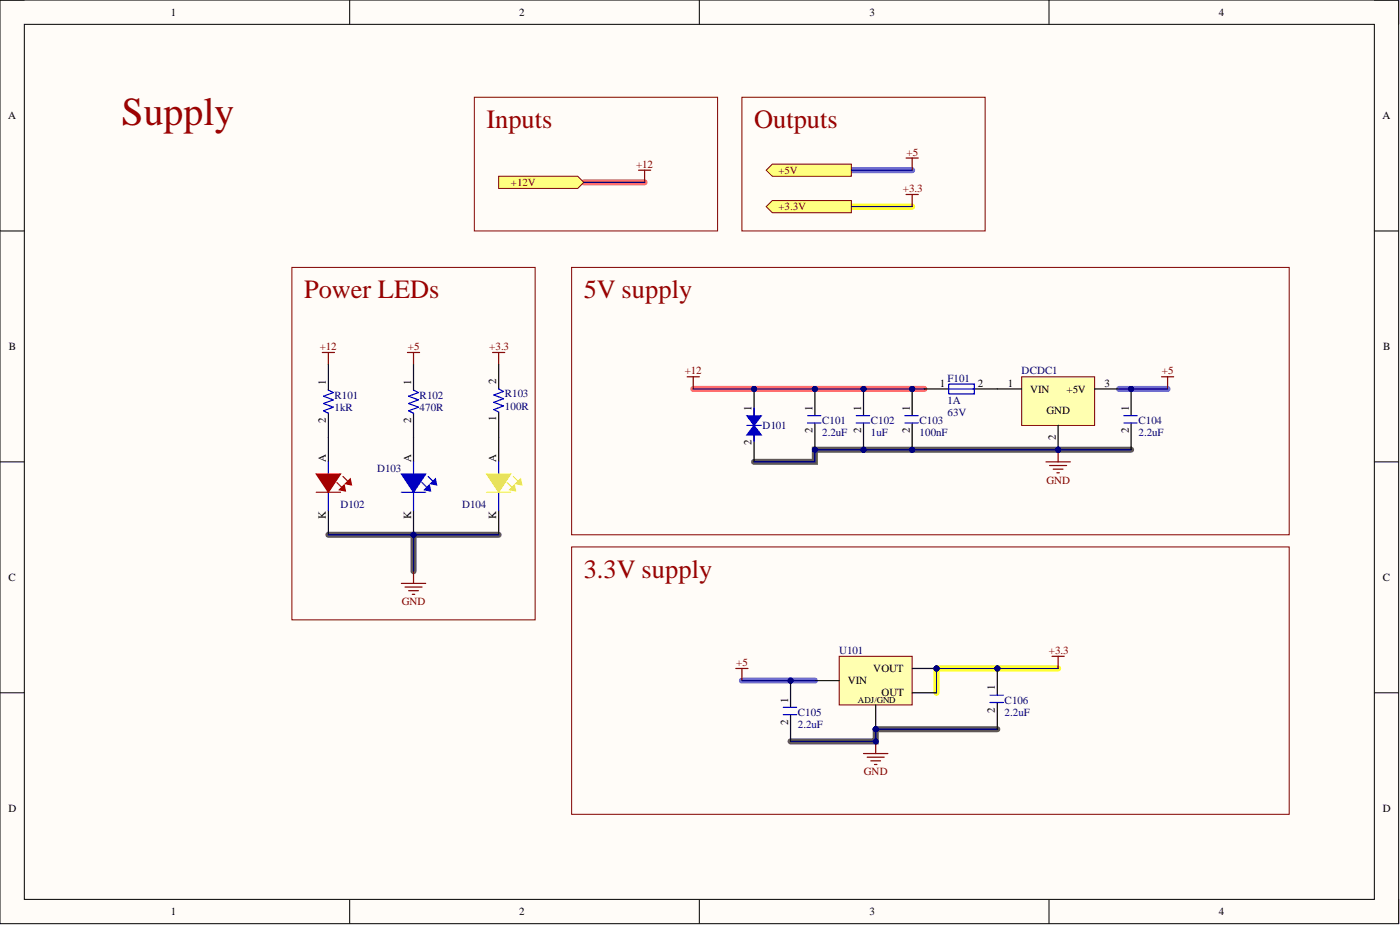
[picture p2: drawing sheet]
<svg xmlns="http://www.w3.org/2000/svg" width="292mm" height="193mm" viewBox="0 0 292 193" stroke-linecap="round" stroke-linejoin="round" font-family="sans-serif">
<defs><g id="words">
<text font-size="8.3" fill="#980000" x="25.4" y="26.1">Supply</text>
<g font-size="5.5" fill="#980000">
<text x="101.5" y="26.7">Inputs</text>
<text x="157.3" y="26.7">Outputs</text>
<text x="63.4" y="62.2">Power LEDs</text>
<text x="121.8" y="62.2">5V supply</text>
<text x="121.8" y="120.5">3.3V supply</text>
</g>
<g font-size="2.3">
<text x="35.6" y="3.3">1</text>
<text x="108.4" y="3.3">2</text>
<text x="181.4" y="3.3">3</text>
<text x="254.3" y="3.3">4</text>
<text x="1.7" y="24.9">A</text>
<text x="288.4" y="24.9">A</text>
<text x="1.9" y="73">B</text>
<text x="288.6" y="73">B</text>
<text x="68" y="80.4" transform="rotate(-90 68 80.4)">1</text>
<text x="85.8" y="80.4" transform="rotate(-90 85.8 80.4)">1</text>
<text x="103.5" y="80.1" transform="rotate(-90 103.5 80.1)">2</text>
<text x="196.1" y="80.6">1</text>
<text x="204" y="80.6">2</text>
<text x="210.3" y="80.6">1</text>
<text x="214.9" y="81.9">VIN</text>
<text x="222.5" y="81.9">+5V</text>
<text x="230.4" y="80.6">3</text>
<text x="68" y="88.2" transform="rotate(-90 68 88.2)">2</text>
<text x="85.8" y="88.2" transform="rotate(-90 85.8 88.2)">2</text>
<text x="103.5" y="87.8" transform="rotate(-90 103.5 87.8)">1</text>
<text x="156.8" y="85.7" transform="rotate(-90 156.8 85.7)">1</text>
<text x="169.5" y="85.7" transform="rotate(-90 169.5 85.7)">1</text>
<text x="179.7" y="85.7" transform="rotate(-90 179.7 85.7)">1</text>
<text x="189.8" y="85.7" transform="rotate(-90 189.8 85.7)">1</text>
<text x="218.3" y="86.5">GND</text>
<text x="235.5" y="85.7" transform="rotate(-90 235.5 85.7)">1</text>
<text x="156.8" y="92.9" transform="rotate(-90 156.8 92.9)">2</text>
<text x="169.5" y="90.4" transform="rotate(-90 169.5 90.4)">2</text>
<text x="179.7" y="90.4" transform="rotate(-90 179.7 90.4)">2</text>
<text x="189.8" y="90.4" transform="rotate(-90 189.8 90.4)">2</text>
<text x="220.3" y="91.8" transform="rotate(-90 220.3 91.8)">2</text>
<text x="235.5" y="90.4" transform="rotate(-90 235.5 90.4)">2</text>
<text x="68" y="96.4" transform="rotate(-90 68 96.4)">A</text>
<text x="85.8" y="96.4" transform="rotate(-90 85.8 96.4)">A</text>
<text x="103.5" y="96.4" transform="rotate(-90 103.5 96.4)">A</text>
<text x="68" y="108.2" transform="rotate(-90 68 108.2)">K</text>
<text x="85.8" y="108.2" transform="rotate(-90 85.8 108.2)">K</text>
<text x="103.5" y="108.2" transform="rotate(-90 103.5 108.2)">K</text>
<text x="1.8" y="121.2">C</text>
<text x="288.5" y="121.2">C</text>
<text x="176.9" y="142.8">VIN</text>
<text x="182.2" y="140.2">VOUT</text>
<text x="164.4" y="146.6" transform="rotate(-90 164.4 146.6)">1</text>
<text x="183.9" y="145.3">OUT</text>
<text x="207.6" y="148.7" transform="rotate(-90 207.6 148.7)">2</text>
<text x="207.6" y="144" transform="rotate(-90 207.6 144)">1</text>
<text x="164.4" y="151.2" transform="rotate(-90 164.4 151.2)">2</text>
<text x="1.8" y="169.4">D</text>
<text x="288.5" y="169.4">D</text>
<text x="35.6" y="190.9">1</text>
<text x="108.4" y="190.9">2</text>
<text x="181.4" y="190.9">3</text>
<text x="254.3" y="190.9">4</text>
</g>
<g font-size="2.3" fill="#800000">
<text x="132.7" y="35">+12</text>
<text x="189.1" y="32.5">+5</text>
<text x="106.6" y="38.8">+12V</text>
<text x="162.4" y="36.3">+5V</text>
<text x="188.4" y="40.1">+3.3</text>
<text x="162.4" y="43.9">+3.3V</text>
<text x="66.7" y="73">+12</text>
<text x="85.1" y="73">+5</text>
<text x="102.1" y="73">+3.3</text>
<text x="142.9" y="78.1">+12</text>
<text x="242.4" y="78.1">+5</text>
<text x="218.3" y="100.9">GND</text>
<text x="83.8" y="126.3">GND</text>
<text x="218.8" y="136.4">+3.3</text>
<text x="153.6" y="138.9">+5</text>
<text x="180.3" y="161.8">GND</text>
</g>
<g font-size="2.3" fill="#000080">
<text x="69.8" y="83.2">R101</text>
<text x="87.5" y="83.2">R102</text>
<text x="105.3" y="82.9">R103</text>
<text x="197.7" y="79.6">F101</text>
<text x="213.2" y="78.1">DCDC1</text>
<text x="69.8" y="85.7">1kR</text>
<text x="87.5" y="85.7">470R</text>
<text x="105.3" y="85.5">100R</text>
<text x="159.1" y="89.4">D101</text>
<text x="171.5" y="88.5">C101</text>
<text x="181.7" y="88.5">C102</text>
<text x="191.8" y="88.5">C103</text>
<text x="197.7" y="84.2">1A</text>
<text x="197.7" y="86.7">63V</text>
<text x="237.5" y="88.5">C104</text>
<text x="171.5" y="91">2.2uF</text>
<text x="181.7" y="91">1uF</text>
<text x="191.8" y="91">100nF</text>
<text x="237.5" y="91">2.2uF</text>
<text x="78.7" y="98.4">D103</text>
<text x="71.1" y="106">D102</text>
<text x="96.4" y="106">D104</text>
<text x="175.1" y="136.4">U101</text>
<text x="166.5" y="149.3">C105</text>
<text x="209.6" y="146.8">C106</text>
<text x="209.6" y="149.3">2.2uF</text>
<text x="166.5" y="151.9">2.2uF</text>
</g>
<text font-size="1.9" x="179" y="146.6">ADJ/GND</text>
</g></defs>
<path d="M0 0h291.8v192.7h-291.8z" fill-rule="evenodd" fill="#fffcf8"/>
<path d="M0 0h291.8v192.7h-291.8z" fill="none" stroke="#000" stroke-width=".21"/>
<path d="M5.1 5.1h281.6v182.5h-281.6z" fill-rule="evenodd" fill="#fffcf8"/>
<g fill="none" stroke="#000" stroke-width=".21">
<path d="M0 0h5.1M5.1 5.1h281.6v182.5h-281.6zM73 0v5.1M145.9 0v5.1M218.9 0v5.1M286.7 0h5.1v5.1M0 48.2h5.1M286.7 48.2h5.1M0 96.4h5.1M286.7 96.4h5.1M0 144.5h5.1M286.7 144.5h5.1"/>
<path d="M73 187.6v5.1M145.9 187.6v5.1M218.9 187.6v5.1M291.8 187.6v5.1"/>
</g>
<path d="M121.8 38h12.7M144.6 81.1h48.3" fill="none" stroke="#ff6e6e" stroke-width="1.3"/>
<path d="M177.6 35.5h12.7M233.5 81.1h10.1M154.8 142h15.2" fill="none" stroke="#6e6eff" stroke-width="1.3"/>
<path d="M177.6 43.1h12.7M220.8 139.5h-25.4v5" fill="none" stroke="#ff0" stroke-width="1.3"/>
<path d="M236 93.8h-66v2.6h-12.7M68.5 111.6h35.5M86.3 111.6v7.6M208.1 152.1h-25.4v2.6h-17.8" fill="none" stroke="#605857" stroke-width="1.3"/>
<path d="M104 36.8h16.5l1.3 1.2-1.3 1.3h-16.5z" fill-rule="evenodd" fill="#ffff80"/>
<path d="M104 36.8h16.5l1.3 1.2-1.3 1.3h-16.5z" fill="none" stroke="#800000" stroke-width=".21"/>
<path d="M159.9 35.5l1.2-1.3h16.5v2.6h-16.5z" fill-rule="evenodd" fill="#ffff80"/>
<path d="M159.9 35.5l1.2-1.3h16.5v2.6h-16.5z" fill="none" stroke="#800000" stroke-width=".21"/>
<path d="M159.9 43.1l1.2-1.3h16.5v2.6h-16.5z" fill-rule="evenodd" fill="#ffff80"/>
<path d="M99 20.3h50.7v27.9h-50.7zM154.8 20.3h50.7v27.9h-50.7zM159.9 43.1l1.2-1.3h16.5v2.6h-16.5z" fill="none" stroke="#800000" stroke-width=".21"/>
<path d="M133.2 35.5h2.6M134.5 35.5v2.5M189.1 33h2.5M190.3 33v2.5M189.1 40.6h2.5M190.3 40.6v2.5" fill="none" stroke="#800000" stroke-width=".25"/>
<circle cx="220.8" cy="93.8" r=".51" fill="#000080"/>
<circle cx="220.8" cy="93.8" r=".51" fill="none" stroke="#000080" stroke-width=".21"/>
<path d="M213.2 78.6h15.2v10.1h-15.2z" fill-rule="evenodd" fill="#ffffb0"/>
<path d="M213.2 78.6h15.2v10.1h-15.2z" fill="none" stroke="#800000" stroke-width=".21"/>
<path d="M208.1 81.1h5.1M220.8 88.7v5.1M228.4 81.1h5.1" fill="none" stroke="#000" stroke-width=".25"/>
<circle cx="220.8" cy="93.8" r=".51" fill="#000080"/>
<circle cx="220.8" cy="93.8" r=".51" fill="none" stroke="#000080" stroke-width=".21"/>
<path d="M119.3 55.8h149.7v55.8h-149.7z" fill="none" stroke="#800000" stroke-width=".21"/>
<path d="M218.2 96.4h5.1M219 97.1h3.5M219.8 97.9h2M220.5 98.6h.5M220.8 93.8v2.6" fill="none" stroke="#800000" stroke-width=".25"/>
<circle cx="220.8" cy="93.8" r=".51" fill="#000080"/>
<circle cx="220.8" cy="93.8" r=".51" fill="none" stroke="#000080" stroke-width=".21"/>
<path d="M143.4 78.6h2.5M144.6 78.6v2.5M242.3 78.6h2.6M243.6 78.6v2.5" fill="none" stroke="#800000" stroke-width=".25"/>
<path d="M192.9 81.1h5M203 81.1h5.1" fill="none" stroke="#000" stroke-width=".25"/>
<path d="M198 80.1h5.3v2.1h-5.3zM198 81.1h5.3" fill="none" stroke="#00f" stroke-width=".25"/>
<path d="M119.3 114.1h149.7v55.8h-149.7z" fill="none" stroke="#800000" stroke-width=".21"/>
<circle cx="182.7" cy="152.1" r=".51" fill="#000080"/>
<circle cx="182.7" cy="152.1" r=".51" fill="none" stroke="#000080" stroke-width=".21"/>
<circle cx="195.4" cy="139.5" r=".51" fill="#000080"/>
<circle cx="195.4" cy="139.5" r=".51" fill="none" stroke="#000080" stroke-width=".21"/>
<path d="M175.1 136.9h15.2v10.2h-15.2z" fill-rule="evenodd" fill="#ffffb0"/>
<path d="M175.1 136.9h15.2v10.2h-15.2z" fill="none" stroke="#800000" stroke-width=".21"/>
<path d="M170 142h5.1M182.7 147.1v5" fill="none" stroke="#000" stroke-width=".25"/>
<circle cx="182.7" cy="152.1" r=".51" fill="#000080"/>
<circle cx="182.7" cy="152.1" r=".51" fill="none" stroke="#000080" stroke-width=".21"/>
<path d="M190.3 139.5h5.1" fill="none" stroke="#000" stroke-width=".25"/>
<circle cx="195.4" cy="139.5" r=".51" fill="#000080"/>
<circle cx="195.4" cy="139.5" r=".51" fill="none" stroke="#000080" stroke-width=".21"/>
<path d="M190.3 144.5h5.1" fill="none" stroke="#000" stroke-width=".25"/>
<circle cx="157.3" cy="81.1" r=".51" fill="#000080"/>
<circle cx="157.3" cy="81.1" r=".51" fill="none" stroke="#000080" stroke-width=".21"/>
<path d="M157.3 81.1v5.6" fill="none" stroke="#000" stroke-width=".25"/>
<circle cx="157.3" cy="81.1" r=".51" fill="#000080"/>
<circle cx="157.3" cy="81.1" r=".51" fill="none" stroke="#000080" stroke-width=".21"/>
<path d="M157.3 90.8v5.6" fill="none" stroke="#000" stroke-width=".25"/>
<path d="M157.3 88.7l1.5 2h-3z" fill="#00f"/>
<path d="M157.3 88.7l1.5 2h-3z" fill="none" stroke="#00f" stroke-width=".25"/>
<path d="M155.8 86.8h3l-1.5 1.9z" fill="#00f"/>
<path d="M155.8 86.8h3l-1.5 1.9zM155.8 88.7h3M157.3 85.1v3M157.3 89.1v3" fill="none" stroke="#00f" stroke-width=".25"/>
<path d="M153.5 139.5h2.6M154.8 139.5v2.5M180.2 157.2h5M180.9 158h3.6M181.7 158.7h2M182.5 159.5h.5M182.7 154.7v2.5" fill="none" stroke="#800000" stroke-width=".25"/>
<circle cx="182.7" cy="154.7" r=".51" fill="#000080"/>
<circle cx="182.7" cy="154.7" r=".51" fill="none" stroke="#000080" stroke-width=".21"/>
<path d="M67.2 73.5h2.6M68.5 73.5v2.6M85 73.5h2.5M86.3 73.5v2.6M102.8 73.5h2.5M104 73.5v2.6M219.5 136.9h2.5M220.8 136.9v2.6" fill="none" stroke="#800000" stroke-width=".25"/>
<path d="M60.9 55.8h50.8v73.5h-50.8z" fill="none" stroke="#800000" stroke-width=".21"/>
<circle cx="86.3" cy="111.6" r=".51" fill="#000080"/>
<circle cx="86.3" cy="111.6" r=".51" fill="none" stroke="#000080" stroke-width=".21"/>
<path d="M86.3 106.5v5.1" fill="none" stroke="#000" stroke-width=".25"/>
<circle cx="86.3" cy="111.6" r=".51" fill="#000080"/>
<circle cx="86.3" cy="111.6" r=".51" fill="none" stroke="#000080" stroke-width=".21"/>
<path d="M86.3 91.3v5.1" fill="none" stroke="#000" stroke-width=".25"/>
<path d="M86.3 96.4v2.5M83.7 102.7h5.1M86.3 101.4v5.1" fill="none" stroke="#00f" stroke-width=".25"/>
<path d="M83.7 98.9h5.1l-2.5 3.8z" fill="#00f"/>
<path d="M83.7 98.9h5.1l-2.5 3.8zM88.1 100.7l1.5 1.5" fill="none" stroke="#00f" stroke-width=".25"/>
<path d="M88.6 102.2l1-1 .2 1.2z" fill="#00f"/>
<path d="M89.3 99.4l1.5 1.5M88.6 102.2l1-1 .2 1.2z" fill="none" stroke="#00f" stroke-width=".25"/>
<path d="M89.8 100.9l1-1 .3 1.3z" fill="#00f"/>
<path d="M68.5 96.4v2.5M68.5 101.4v5.1M89.8 100.9l1-1 .3 1.3z" fill="none" stroke="#00f" stroke-width=".25"/>
<path d="M68.5 91.3v5.1M68.5 106.5v5.1" fill="none" stroke="#000" stroke-width=".25"/>
<path d="M66 102.7h5.1" fill="none" stroke="#ca0000" stroke-width=".25"/>
<path d="M66 98.9h5.1l-2.6 3.8z" fill="#ca0000"/>
<path d="M66 98.9h5.1l-2.6 3.8zM70.3 100.7l1.5 1.5" fill="none" stroke="#ca0000" stroke-width=".25"/>
<path d="M70.8 102.2l1-1 .3 1.2z" fill="#ca0000"/>
<path d="M71.6 99.4l1.5 1.5M70.8 102.2l1-1 .3 1.2z" fill="none" stroke="#ca0000" stroke-width=".25"/>
<path d="M72.1 100.9l1-1 .2 1.3z" fill="#ca0000"/>
<path d="M72.1 100.9l1-1 .2 1.3z" fill="none" stroke="#ca0000" stroke-width=".25"/>
<path d="M104 91.3v5.1M104 106.5v5.1" fill="none" stroke="#000" stroke-width=".25"/>
<path d="M104 96.4v2.5M104 101.4v5.1" fill="none" stroke="#00f" stroke-width=".25"/>
<path d="M101.5 102.7h5.1" fill="none" stroke="#eeee50" stroke-width=".25"/>
<path d="M101.5 98.9h5.1l-2.6 3.8z" fill="#eeee50"/>
<path d="M101.5 98.9h5.1l-2.6 3.8zM105.8 100.7l1.5 1.5" fill="none" stroke="#eeee50" stroke-width=".25"/>
<path d="M106.3 102.2l1-1 .3 1.2z" fill="#eeee50"/>
<path d="M107.1 99.4l1.5 1.5M106.3 102.2l1-1 .3 1.2z" fill="none" stroke="#eeee50" stroke-width=".25"/>
<path d="M107.6 100.9l1-1 .3 1.3z" fill="#eeee50"/>
<path d="M107.6 100.9l1-1 .3 1.3z" fill="none" stroke="#eeee50" stroke-width=".25"/>
<path d="M68.5 76.1v5.3M86.3 76.1v5.3M104 76.1v5M68.5 86.2v5.1M86.3 86.2v5.1M104 86v5.3" fill="none" stroke="#000" stroke-width=".25"/>
<path d="M68.5 81.4l1 .5-2 .8 2 .7-2 .8 2 .7-2 .8 1 .5M86.3 81.4l1 .5-2 .8 2 .7-2 .8 2 .7-2 .8 1 .5M104 81.1l1.1 .5-2.1 .8 2.1 .8-2.1 .7 2.1 .8-2.1 .8 1 .5" fill="none" stroke="#00f" stroke-width=".25"/>
<path d="M86.3 119.2v2.5M83.7 121.7h5.1M84.5 122.5h3.6M85.3 123.2h2M86 124h.5" fill="none" stroke="#800000" stroke-width=".25"/>
<circle cx="180.2" cy="81.1" r=".51" fill="#000080"/>
<circle cx="180.2" cy="81.1" r=".51" fill="none" stroke="#000080" stroke-width=".21"/>
<circle cx="180.2" cy="93.8" r=".51" fill="#000080"/>
<circle cx="180.2" cy="93.8" r=".51" fill="none" stroke="#000080" stroke-width=".21"/>
<path d="M180.2 81.1v5.6" fill="none" stroke="#000" stroke-width=".25"/>
<circle cx="180.2" cy="81.1" r=".51" fill="#000080"/>
<circle cx="180.2" cy="81.1" r=".51" fill="none" stroke="#000080" stroke-width=".21"/>
<path d="M180.2 88.3v5.5" fill="none" stroke="#000" stroke-width=".25"/>
<circle cx="180.2" cy="93.8" r=".51" fill="#000080"/>
<circle cx="180.2" cy="93.8" r=".51" fill="none" stroke="#000080" stroke-width=".21"/>
<path d="M178.6 86.7h2.8M178.6 88.2h2.8" fill="none" stroke="#00f" stroke-width=".25"/>
<path d="M121.8 38h12.7M177.6 35.5h12.7M177.6 43.1h12.7M220.8 93.8h15.2" fill="none" stroke="#000080" stroke-width=".25"/>
<circle cx="220.8" cy="93.8" r=".51" fill="#000080"/>
<circle cx="220.8" cy="93.8" r=".51" fill="none" stroke="#000080" stroke-width=".21"/>
<path d="M233.5 81.1h10.1" fill="none" stroke="#000080" stroke-width=".25"/>
<circle cx="236" cy="81.1" r=".51" fill="#000080"/>
<circle cx="236" cy="81.1" r=".51" fill="none" stroke="#000080" stroke-width=".21"/>
<path d="M144.6 81.1h45.7" fill="none" stroke="#000080" stroke-width=".25"/>
<circle cx="190.3" cy="81.1" r=".51" fill="#000080"/>
<circle cx="190.3" cy="81.1" r=".51" fill="none" stroke="#000080" stroke-width=".21"/>
<circle cx="180.2" cy="81.1" r=".51" fill="#000080"/>
<circle cx="180.2" cy="81.1" r=".51" fill="none" stroke="#000080" stroke-width=".21"/>
<circle cx="170" cy="81.1" r=".51" fill="#000080"/>
<circle cx="170" cy="81.1" r=".51" fill="none" stroke="#000080" stroke-width=".21"/>
<circle cx="157.3" cy="81.1" r=".51" fill="#000080"/>
<circle cx="157.3" cy="81.1" r=".51" fill="none" stroke="#000080" stroke-width=".21"/>
<path d="M154.8 142h15.2" fill="none" stroke="#000080" stroke-width=".25"/>
<circle cx="164.9" cy="142" r=".51" fill="#000080"/>
<circle cx="164.9" cy="142" r=".51" fill="none" stroke="#000080" stroke-width=".21"/>
<path d="M195.4 139.5v5" fill="none" stroke="#000080" stroke-width=".25"/>
<circle cx="195.4" cy="139.5" r=".51" fill="#000080"/>
<circle cx="195.4" cy="139.5" r=".51" fill="none" stroke="#000080" stroke-width=".21"/>
<path d="M195.4 139.5h12.7" fill="none" stroke="#000080" stroke-width=".25"/>
<circle cx="208.1" cy="139.5" r=".51" fill="#000080"/>
<circle cx="208.1" cy="139.5" r=".51" fill="none" stroke="#000080" stroke-width=".21"/>
<circle cx="195.4" cy="139.5" r=".51" fill="#000080"/>
<circle cx="195.4" cy="139.5" r=".51" fill="none" stroke="#000080" stroke-width=".21"/>
<path d="M182.7 152.1h25.4" fill="none" stroke="#000080" stroke-width=".25"/>
<circle cx="182.7" cy="152.1" r=".51" fill="#000080"/>
<circle cx="182.7" cy="152.1" r=".51" fill="none" stroke="#000080" stroke-width=".21"/>
<path d="M182.7 152.1v2.6h-17.8" fill="none" stroke="#000080" stroke-width=".25"/>
<circle cx="182.7" cy="154.7" r=".51" fill="#000080"/>
<circle cx="182.7" cy="154.7" r=".51" fill="none" stroke="#000080" stroke-width=".21"/>
<circle cx="182.7" cy="152.1" r=".51" fill="#000080"/>
<circle cx="182.7" cy="152.1" r=".51" fill="none" stroke="#000080" stroke-width=".21"/>
<path d="M208.1 139.5h12.7" fill="none" stroke="#000080" stroke-width=".25"/>
<circle cx="208.1" cy="139.5" r=".51" fill="#000080"/>
<circle cx="208.1" cy="139.5" r=".51" fill="none" stroke="#000080" stroke-width=".21"/>
<path d="M68.5 111.6h35.5" fill="none" stroke="#000080" stroke-width=".25"/>
<circle cx="86.3" cy="111.6" r=".51" fill="#000080"/>
<circle cx="86.3" cy="111.6" r=".51" fill="none" stroke="#000080" stroke-width=".21"/>
<path d="M86.3 111.6v7.6" fill="none" stroke="#000080" stroke-width=".25"/>
<circle cx="86.3" cy="111.6" r=".51" fill="#000080"/>
<circle cx="86.3" cy="111.6" r=".51" fill="none" stroke="#000080" stroke-width=".21"/>
<path d="M220.8 93.8h-50.8v2.6h-12.7" fill="none" stroke="#000080" stroke-width=".25"/>
<circle cx="170" cy="93.8" r=".51" fill="#000080"/>
<circle cx="170" cy="93.8" r=".51" fill="none" stroke="#000080" stroke-width=".21"/>
<circle cx="180.2" cy="93.8" r=".51" fill="#000080"/>
<circle cx="180.2" cy="93.8" r=".51" fill="none" stroke="#000080" stroke-width=".21"/>
<circle cx="190.3" cy="93.8" r=".51" fill="#000080"/>
<circle cx="190.3" cy="93.8" r=".51" fill="none" stroke="#000080" stroke-width=".21"/>
<circle cx="220.8" cy="93.8" r=".51" fill="#000080"/>
<circle cx="220.8" cy="93.8" r=".51" fill="none" stroke="#000080" stroke-width=".21"/>
<path d="M190.3 81.1h2.6" fill="none" stroke="#000080" stroke-width=".25"/>
<circle cx="190.3" cy="81.1" r=".51" fill="#000080"/>
<circle cx="190.3" cy="81.1" r=".51" fill="none" stroke="#000080" stroke-width=".21"/>
<circle cx="170" cy="81.1" r=".51" fill="#000080"/>
<circle cx="170" cy="81.1" r=".51" fill="none" stroke="#000080" stroke-width=".21"/>
<circle cx="170" cy="93.8" r=".51" fill="#000080"/>
<circle cx="170" cy="93.8" r=".51" fill="none" stroke="#000080" stroke-width=".21"/>
<path d="M170 81.1v5.6" fill="none" stroke="#000" stroke-width=".25"/>
<circle cx="170" cy="81.1" r=".51" fill="#000080"/>
<circle cx="170" cy="81.1" r=".51" fill="none" stroke="#000080" stroke-width=".21"/>
<path d="M170 88.3v5.5" fill="none" stroke="#000" stroke-width=".25"/>
<circle cx="170" cy="93.8" r=".51" fill="#000080"/>
<circle cx="170" cy="93.8" r=".51" fill="none" stroke="#000080" stroke-width=".21"/>
<path d="M168.5 86.7h2.8M168.5 88.2h2.8" fill="none" stroke="#00f" stroke-width=".25"/>
<circle cx="190.3" cy="81.1" r=".51" fill="#000080"/>
<circle cx="190.3" cy="81.1" r=".51" fill="none" stroke="#000080" stroke-width=".21"/>
<circle cx="190.3" cy="93.8" r=".51" fill="#000080"/>
<circle cx="190.3" cy="93.8" r=".51" fill="none" stroke="#000080" stroke-width=".21"/>
<path d="M190.3 81.1v5.6" fill="none" stroke="#000" stroke-width=".25"/>
<circle cx="190.3" cy="81.1" r=".51" fill="#000080"/>
<circle cx="190.3" cy="81.1" r=".51" fill="none" stroke="#000080" stroke-width=".21"/>
<path d="M190.3 88.3v5.5" fill="none" stroke="#000" stroke-width=".25"/>
<circle cx="190.3" cy="93.8" r=".51" fill="#000080"/>
<circle cx="190.3" cy="93.8" r=".51" fill="none" stroke="#000080" stroke-width=".21"/>
<path d="M188.8 86.7h2.8M188.8 88.2h2.8" fill="none" stroke="#00f" stroke-width=".25"/>
<circle cx="164.9" cy="142" r=".51" fill="#000080"/>
<circle cx="164.9" cy="142" r=".51" fill="none" stroke="#000080" stroke-width=".21"/>
<path d="M164.9 142v5.5" fill="none" stroke="#000" stroke-width=".25"/>
<circle cx="164.9" cy="142" r=".51" fill="#000080"/>
<circle cx="164.9" cy="142" r=".51" fill="none" stroke="#000080" stroke-width=".21"/>
<path d="M164.9 149.1v5.6" fill="none" stroke="#000" stroke-width=".25"/>
<path d="M163.4 147.6h2.8M163.4 149.1h2.8" fill="none" stroke="#00f" stroke-width=".25"/>
<circle cx="208.1" cy="139.5" r=".51" fill="#000080"/>
<circle cx="208.1" cy="139.5" r=".51" fill="none" stroke="#000080" stroke-width=".21"/>
<path d="M208.1 139.5v5.5" fill="none" stroke="#000" stroke-width=".25"/>
<circle cx="208.1" cy="139.5" r=".51" fill="#000080"/>
<circle cx="208.1" cy="139.5" r=".51" fill="none" stroke="#000080" stroke-width=".21"/>
<path d="M208.1 146.6v5.5" fill="none" stroke="#000" stroke-width=".25"/>
<path d="M206.6 145h2.8M206.6 146.6h2.8" fill="none" stroke="#00f" stroke-width=".25"/>
<circle cx="236" cy="81.1" r=".51" fill="#000080"/>
<circle cx="236" cy="81.1" r=".51" fill="none" stroke="#000080" stroke-width=".21"/>
<path d="M236 81.1v5.6" fill="none" stroke="#000" stroke-width=".25"/>
<circle cx="236" cy="81.1" r=".51" fill="#000080"/>
<circle cx="236" cy="81.1" r=".51" fill="none" stroke="#000080" stroke-width=".21"/>
<path d="M236 88.3v5.5" fill="none" stroke="#000" stroke-width=".25"/>
<path d="M234.5 86.7h2.8M234.5 88.2h2.8" fill="none" stroke="#00f" stroke-width=".25"/>
<use href="#words"/>
</svg>
